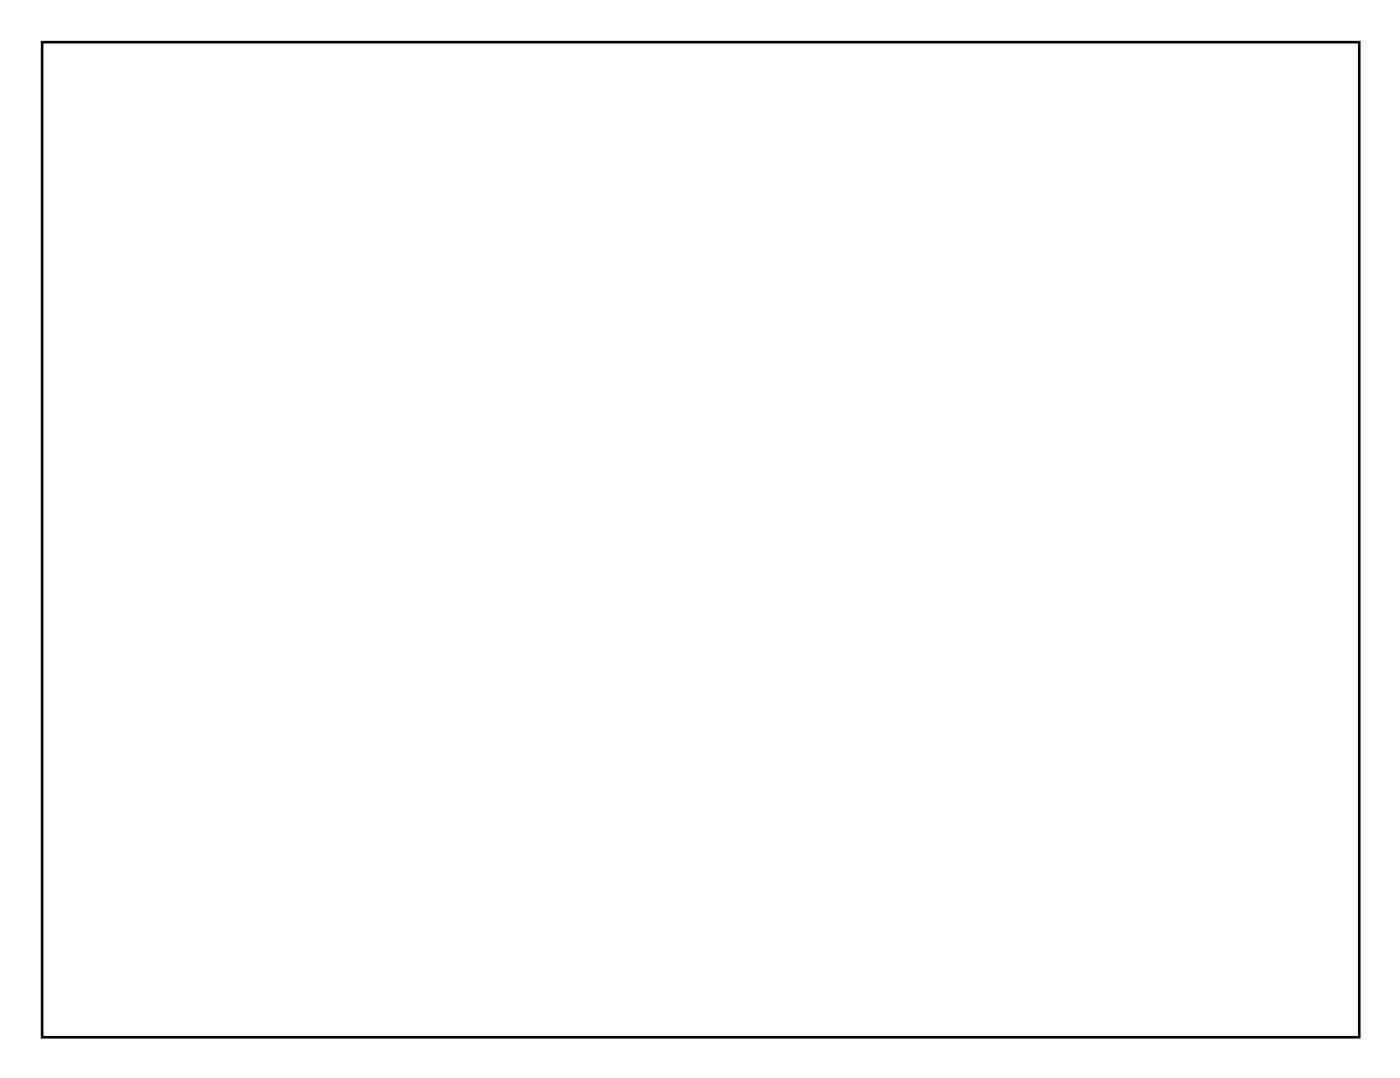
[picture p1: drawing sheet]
<svg xmlns="http://www.w3.org/2000/svg" width="121mm" height="93mm" viewBox="0 0 121 93" stroke-linecap="round" stroke-linejoin="round" font-family="sans-serif">
<path d="M3.6 3.6h113.9v86h-113.9z" fill="none" stroke="#000" stroke-width=".2"/>
<path d="M3.6 3.6h113.9v86h-113.9zM3.6 3.6v86h113.9v-86z" fill="#000"/>
<circle cx="74.8" cy="14.2" r=".69" fill="#fff"/>
<circle cx="74.8" cy="14.2" r=".69" fill="none" stroke="#fff" stroke-width=".75" stroke-linecap="butt"/>
<circle cx="74.8" cy="16.8" r=".69" fill="#fff"/>
<circle cx="74.8" cy="16.8" r=".69" fill="none" stroke="#fff" stroke-width=".75" stroke-linecap="butt"/>
<circle cx="74.8" cy="19.3" r=".69" fill="#fff"/>
<circle cx="74.8" cy="19.3" r=".69" fill="none" stroke="#fff" stroke-width=".75" stroke-linecap="butt"/>
<circle cx="74.8" cy="21.9" r=".69" fill="#fff"/>
<circle cx="74.8" cy="21.9" r=".69" fill="none" stroke="#fff" stroke-width=".75" stroke-linecap="butt"/>
<circle cx="74.8" cy="24.4" r=".69" fill="#fff"/>
<circle cx="74.8" cy="24.4" r=".69" fill="none" stroke="#fff" stroke-width=".75" stroke-linecap="butt"/>
<circle cx="74.8" cy="26.9" r=".69" fill="#fff"/>
<circle cx="74.8" cy="26.9" r=".69" fill="none" stroke="#fff" stroke-width=".75" stroke-linecap="butt"/>
<circle cx="74.8" cy="29.5" r=".69" fill="#fff"/>
<circle cx="74.8" cy="29.5" r=".69" fill="none" stroke="#fff" stroke-width=".75" stroke-linecap="butt"/>
<circle cx="74.8" cy="32" r=".69" fill="#fff"/>
<circle cx="74.8" cy="32" r=".69" fill="none" stroke="#fff" stroke-width=".75" stroke-linecap="butt"/>
<circle cx="74.8" cy="34.6" r=".69" fill="#fff"/>
<circle cx="74.8" cy="34.6" r=".69" fill="none" stroke="#fff" stroke-width=".75" stroke-linecap="butt"/>
<circle cx="74.8" cy="37.1" r=".69" fill="#fff"/>
<circle cx="74.8" cy="37.1" r=".69" fill="none" stroke="#fff" stroke-width=".75" stroke-linecap="butt"/>
<circle cx="74.8" cy="39.7" r=".69" fill="#fff"/>
<circle cx="74.8" cy="39.7" r=".69" fill="none" stroke="#fff" stroke-width=".75" stroke-linecap="butt"/>
<circle cx="74.8" cy="42.2" r=".69" fill="#fff"/>
<circle cx="74.8" cy="42.2" r=".69" fill="none" stroke="#fff" stroke-width=".75" stroke-linecap="butt"/>
<circle cx="74.8" cy="44.8" r=".69" fill="#fff"/>
<circle cx="74.8" cy="44.8" r=".69" fill="none" stroke="#fff" stroke-width=".75" stroke-linecap="butt"/>
<circle cx="74.8" cy="47.3" r=".69" fill="#fff"/>
<circle cx="74.8" cy="47.3" r=".69" fill="none" stroke="#fff" stroke-width=".75" stroke-linecap="butt"/>
<circle cx="74.8" cy="49.8" r=".69" fill="#fff"/>
<circle cx="74.8" cy="49.8" r=".69" fill="none" stroke="#fff" stroke-width=".75" stroke-linecap="butt"/>
<circle cx="100.2" cy="14.2" r=".69" fill="#fff"/>
<circle cx="100.2" cy="14.2" r=".69" fill="none" stroke="#fff" stroke-width=".75" stroke-linecap="butt"/>
<circle cx="100.2" cy="16.8" r=".69" fill="#fff"/>
<circle cx="100.2" cy="16.8" r=".69" fill="none" stroke="#fff" stroke-width=".75" stroke-linecap="butt"/>
<circle cx="100.2" cy="19.3" r=".69" fill="#fff"/>
<circle cx="100.2" cy="19.3" r=".69" fill="none" stroke="#fff" stroke-width=".75" stroke-linecap="butt"/>
<circle cx="100.2" cy="21.9" r=".69" fill="#fff"/>
<circle cx="100.2" cy="21.9" r=".69" fill="none" stroke="#fff" stroke-width=".75" stroke-linecap="butt"/>
<circle cx="100.2" cy="24.4" r=".69" fill="#fff"/>
<circle cx="100.2" cy="24.4" r=".69" fill="none" stroke="#fff" stroke-width=".75" stroke-linecap="butt"/>
<circle cx="100.2" cy="26.9" r=".69" fill="#fff"/>
<circle cx="100.2" cy="26.9" r=".69" fill="none" stroke="#fff" stroke-width=".75" stroke-linecap="butt"/>
<circle cx="100.2" cy="29.5" r=".69" fill="#fff"/>
<circle cx="100.2" cy="29.5" r=".69" fill="none" stroke="#fff" stroke-width=".75" stroke-linecap="butt"/>
<circle cx="100.2" cy="32" r=".69" fill="#fff"/>
<circle cx="100.2" cy="32" r=".69" fill="none" stroke="#fff" stroke-width=".75" stroke-linecap="butt"/>
<circle cx="100.2" cy="34.6" r=".69" fill="#fff"/>
<circle cx="100.2" cy="34.6" r=".69" fill="none" stroke="#fff" stroke-width=".75" stroke-linecap="butt"/>
<circle cx="100.2" cy="37.1" r=".69" fill="#fff"/>
<circle cx="100.2" cy="37.1" r=".69" fill="none" stroke="#fff" stroke-width=".75" stroke-linecap="butt"/>
<circle cx="100.2" cy="39.7" r=".69" fill="#fff"/>
<circle cx="100.2" cy="39.7" r=".69" fill="none" stroke="#fff" stroke-width=".75" stroke-linecap="butt"/>
<circle cx="100.2" cy="42.2" r=".69" fill="#fff"/>
<circle cx="100.2" cy="42.2" r=".69" fill="none" stroke="#fff" stroke-width=".75" stroke-linecap="butt"/>
<circle cx="100.2" cy="44.8" r=".69" fill="#fff"/>
<circle cx="100.2" cy="44.8" r=".69" fill="none" stroke="#fff" stroke-width=".75" stroke-linecap="butt"/>
<circle cx="100.2" cy="47.3" r=".69" fill="#fff"/>
<circle cx="100.2" cy="47.3" r=".69" fill="none" stroke="#fff" stroke-width=".75" stroke-linecap="butt"/>
<circle cx="100.2" cy="49.8" r=".69" fill="#fff"/>
<circle cx="100.2" cy="49.8" r=".69" fill="none" stroke="#fff" stroke-width=".75" stroke-linecap="butt"/>
<circle cx="49.4" cy="77.7" r=".76" fill="#fff"/>
<circle cx="49.4" cy="77.7" r=".76" fill="none" stroke="#fff" stroke-width=".61" stroke-linecap="butt"/>
<circle cx="46.9" cy="77.7" r=".76" fill="#fff"/>
<circle cx="46.9" cy="77.7" r=".76" fill="none" stroke="#fff" stroke-width=".61" stroke-linecap="butt"/>
<circle cx="44.3" cy="77.7" r=".76" fill="#fff"/>
<circle cx="44.3" cy="77.7" r=".76" fill="none" stroke="#fff" stroke-width=".61" stroke-linecap="butt"/>
<circle cx="41.8" cy="77.7" r=".76" fill="#fff"/>
<circle cx="41.8" cy="77.7" r=".76" fill="none" stroke="#fff" stroke-width=".61" stroke-linecap="butt"/>
<circle cx="21.5" cy="57.4" r=".67" fill="#fff"/>
<circle cx="21.5" cy="57.4" r=".67" fill="none" stroke="#fff" stroke-width=".57"/>
<circle cx="21.5" cy="60" r=".67" fill="#fff"/>
<circle cx="21.5" cy="60" r=".67" fill="none" stroke="#fff" stroke-width=".57"/>
<circle cx="21.5" cy="62.5" r=".67" fill="#fff"/>
<circle cx="21.5" cy="62.5" r=".67" fill="none" stroke="#fff" stroke-width=".57"/>
<circle cx="21.5" cy="65" r=".67" fill="#fff"/>
<circle cx="21.5" cy="65" r=".67" fill="none" stroke="#fff" stroke-width=".57"/>
<circle cx="21.5" cy="67.6" r=".67" fill="#fff"/>
<circle cx="21.5" cy="67.6" r=".67" fill="none" stroke="#fff" stroke-width=".57"/>
<circle cx="69.7" cy="45.7" r=".67" fill="#fff"/>
<circle cx="69.7" cy="45.7" r=".67" fill="none" stroke="#fff" stroke-width=".57"/>
<circle cx="69.7" cy="43.2" r=".67" fill="#fff"/>
<circle cx="69.7" cy="43.2" r=".67" fill="none" stroke="#fff" stroke-width=".57"/>
<circle cx="69.7" cy="40.7" r=".67" fill="#fff"/>
<circle cx="69.7" cy="40.7" r=".67" fill="none" stroke="#fff" stroke-width=".57"/>
<circle cx="69.7" cy="38.1" r=".67" fill="#fff"/>
<circle cx="69.7" cy="38.1" r=".67" fill="none" stroke="#fff" stroke-width=".57"/>
<circle cx="69.7" cy="35.6" r=".67" fill="#fff"/>
<circle cx="69.7" cy="35.6" r=".67" fill="none" stroke="#fff" stroke-width=".57"/>
<circle cx="69.7" cy="33" r=".67" fill="#fff"/>
<circle cx="69.7" cy="33" r=".67" fill="none" stroke="#fff" stroke-width=".57"/>
<circle cx="69.7" cy="30.5" r=".67" fill="#fff"/>
<circle cx="69.7" cy="30.5" r=".67" fill="none" stroke="#fff" stroke-width=".57"/>
<circle cx="69.7" cy="28" r=".67" fill="#fff"/>
<circle cx="69.7" cy="28" r=".67" fill="none" stroke="#fff" stroke-width=".57"/>
<circle cx="69.7" cy="25.4" r=".67" fill="#fff"/>
<circle cx="69.7" cy="25.4" r=".67" fill="none" stroke="#fff" stroke-width=".57"/>
<circle cx="69.7" cy="22.9" r=".67" fill="#fff"/>
<circle cx="69.7" cy="22.9" r=".67" fill="none" stroke="#fff" stroke-width=".57"/>
<circle cx="69.7" cy="67.6" r=".67" fill="#fff"/>
<circle cx="69.7" cy="67.6" r=".67" fill="none" stroke="#fff" stroke-width=".57"/>
<circle cx="69.7" cy="65" r=".67" fill="#fff"/>
<circle cx="69.7" cy="65" r=".67" fill="none" stroke="#fff" stroke-width=".57"/>
<circle cx="69.7" cy="62.5" r=".67" fill="#fff"/>
<circle cx="69.7" cy="62.5" r=".67" fill="none" stroke="#fff" stroke-width=".57"/>
<circle cx="69.7" cy="60" r=".67" fill="#fff"/>
<circle cx="69.7" cy="60" r=".67" fill="none" stroke="#fff" stroke-width=".57"/>
<circle cx="69.7" cy="57.4" r=".67" fill="#fff"/>
<circle cx="69.7" cy="57.4" r=".67" fill="none" stroke="#fff" stroke-width=".57"/>
<circle cx="69.7" cy="54.9" r=".67" fill="#fff"/>
<circle cx="69.7" cy="54.9" r=".67" fill="none" stroke="#fff" stroke-width=".57"/>
<circle cx="69.7" cy="52.3" r=".67" fill="#fff"/>
<circle cx="69.7" cy="52.3" r=".67" fill="none" stroke="#fff" stroke-width=".57"/>
<circle cx="69.7" cy="49.8" r=".67" fill="#fff"/>
<circle cx="69.7" cy="49.8" r=".67" fill="none" stroke="#fff" stroke-width=".57"/>
<circle cx="21.5" cy="34.6" r=".67" fill="#fff"/>
<circle cx="21.5" cy="34.6" r=".67" fill="none" stroke="#fff" stroke-width=".57"/>
<circle cx="21.5" cy="32" r=".67" fill="#fff"/>
<circle cx="21.5" cy="32" r=".67" fill="none" stroke="#fff" stroke-width=".57"/>
<circle cx="21.5" cy="37.1" r=".67" fill="#fff"/>
<circle cx="21.5" cy="37.1" r=".67" fill="none" stroke="#fff" stroke-width=".57"/>
<circle cx="21.5" cy="39.6" r=".67" fill="#fff"/>
<circle cx="21.5" cy="39.6" r=".67" fill="none" stroke="#fff" stroke-width=".57"/>
<circle cx="21.5" cy="42.2" r=".67" fill="#fff"/>
<circle cx="21.5" cy="42.2" r=".67" fill="none" stroke="#fff" stroke-width=".57"/>
<circle cx="21.5" cy="44.7" r=".67" fill="#fff"/>
<circle cx="21.5" cy="44.7" r=".67" fill="none" stroke="#fff" stroke-width=".57"/>
<circle cx="21.5" cy="47.3" r=".67" fill="#fff"/>
<circle cx="21.5" cy="47.3" r=".67" fill="none" stroke="#fff" stroke-width=".57"/>
<circle cx="21.5" cy="49.8" r=".67" fill="#fff"/>
<circle cx="21.5" cy="49.8" r=".67" fill="none" stroke="#fff" stroke-width=".57"/>
<circle cx="21.5" cy="54.9" r=".67" fill="#fff"/>
<circle cx="21.5" cy="54.9" r=".67" fill="none" stroke="#fff" stroke-width=".57"/>
<path d="M5.5 36.3h1.5v1.6h-1.5z" fill="#fff"/>
<path d="M5.5 36.3h1.5v1.6h-1.5z" fill="none" stroke="#fff" stroke-width=".76" stroke-linecap="butt"/>
<circle cx="6.2" cy="37.1" r=".76" fill="#fff"/>
<circle cx="6.2" cy="37.1" r=".76" fill="none" stroke="#fff" stroke-width=".76" stroke-linecap="butt"/>
<circle cx="6.2" cy="42.2" r=".76" fill="#fff"/>
<circle cx="6.2" cy="42.2" r=".76" fill="none" stroke="#fff" stroke-width=".76" stroke-linecap="butt"/>
<path d="M107.1 10.9h1.5v1.6h-1.5z" fill="#fff"/>
<path d="M107.1 10.9h1.5v1.6h-1.5z" fill="none" stroke="#fff" stroke-width=".76" stroke-linecap="butt"/>
<circle cx="107.8" cy="11.7" r=".76" fill="#fff"/>
<circle cx="107.8" cy="11.7" r=".76" fill="none" stroke="#fff" stroke-width=".76" stroke-linecap="butt"/>
<circle cx="107.8" cy="16.8" r=".76" fill="#fff"/>
<circle cx="107.8" cy="16.8" r=".76" fill="none" stroke="#fff" stroke-width=".76" stroke-linecap="butt"/>
<circle cx="107.8" cy="21.9" r=".76" fill="#fff"/>
<circle cx="107.8" cy="21.9" r=".76" fill="none" stroke="#fff" stroke-width=".76" stroke-linecap="butt"/>
<circle cx="107.8" cy="26.9" r=".76" fill="#fff"/>
<circle cx="107.8" cy="26.9" r=".76" fill="none" stroke="#fff" stroke-width=".76" stroke-linecap="butt"/>
<circle cx="107.8" cy="32" r=".76" fill="#fff"/>
<circle cx="107.8" cy="32" r=".76" fill="none" stroke="#fff" stroke-width=".76" stroke-linecap="butt"/>
<circle cx="107.8" cy="37.1" r=".76" fill="#fff"/>
<circle cx="107.8" cy="37.1" r=".76" fill="none" stroke="#fff" stroke-width=".76" stroke-linecap="butt"/>
<circle cx="107.8" cy="42.2" r=".76" fill="#fff"/>
<circle cx="107.8" cy="42.2" r=".76" fill="none" stroke="#fff" stroke-width=".76" stroke-linecap="butt"/>
<circle cx="107.8" cy="47.3" r=".76" fill="#fff"/>
<circle cx="107.8" cy="47.3" r=".76" fill="none" stroke="#fff" stroke-width=".76" stroke-linecap="butt"/>
<circle cx="107.8" cy="52.3" r=".76" fill="#fff"/>
<circle cx="107.8" cy="52.3" r=".76" fill="none" stroke="#fff" stroke-width=".76" stroke-linecap="butt"/>
<circle cx="107.8" cy="57.4" r=".76" fill="#fff"/>
<circle cx="107.8" cy="57.4" r=".76" fill="none" stroke="#fff" stroke-width=".76" stroke-linecap="butt"/>
<path d="M5.5 21.1h1.5v1.5h-1.5z" fill="#fff"/>
<path d="M5.5 21.1h1.5v1.5h-1.5z" fill="none" stroke="#fff" stroke-width=".76" stroke-linecap="butt"/>
<circle cx="6.2" cy="21.9" r=".76" fill="#fff"/>
<circle cx="6.2" cy="21.9" r=".76" fill="none" stroke="#fff" stroke-width=".76" stroke-linecap="butt"/>
<circle cx="6.2" cy="26.9" r=".76" fill="#fff"/>
<circle cx="6.2" cy="26.9" r=".76" fill="none" stroke="#fff" stroke-width=".76" stroke-linecap="butt"/>
</svg>
